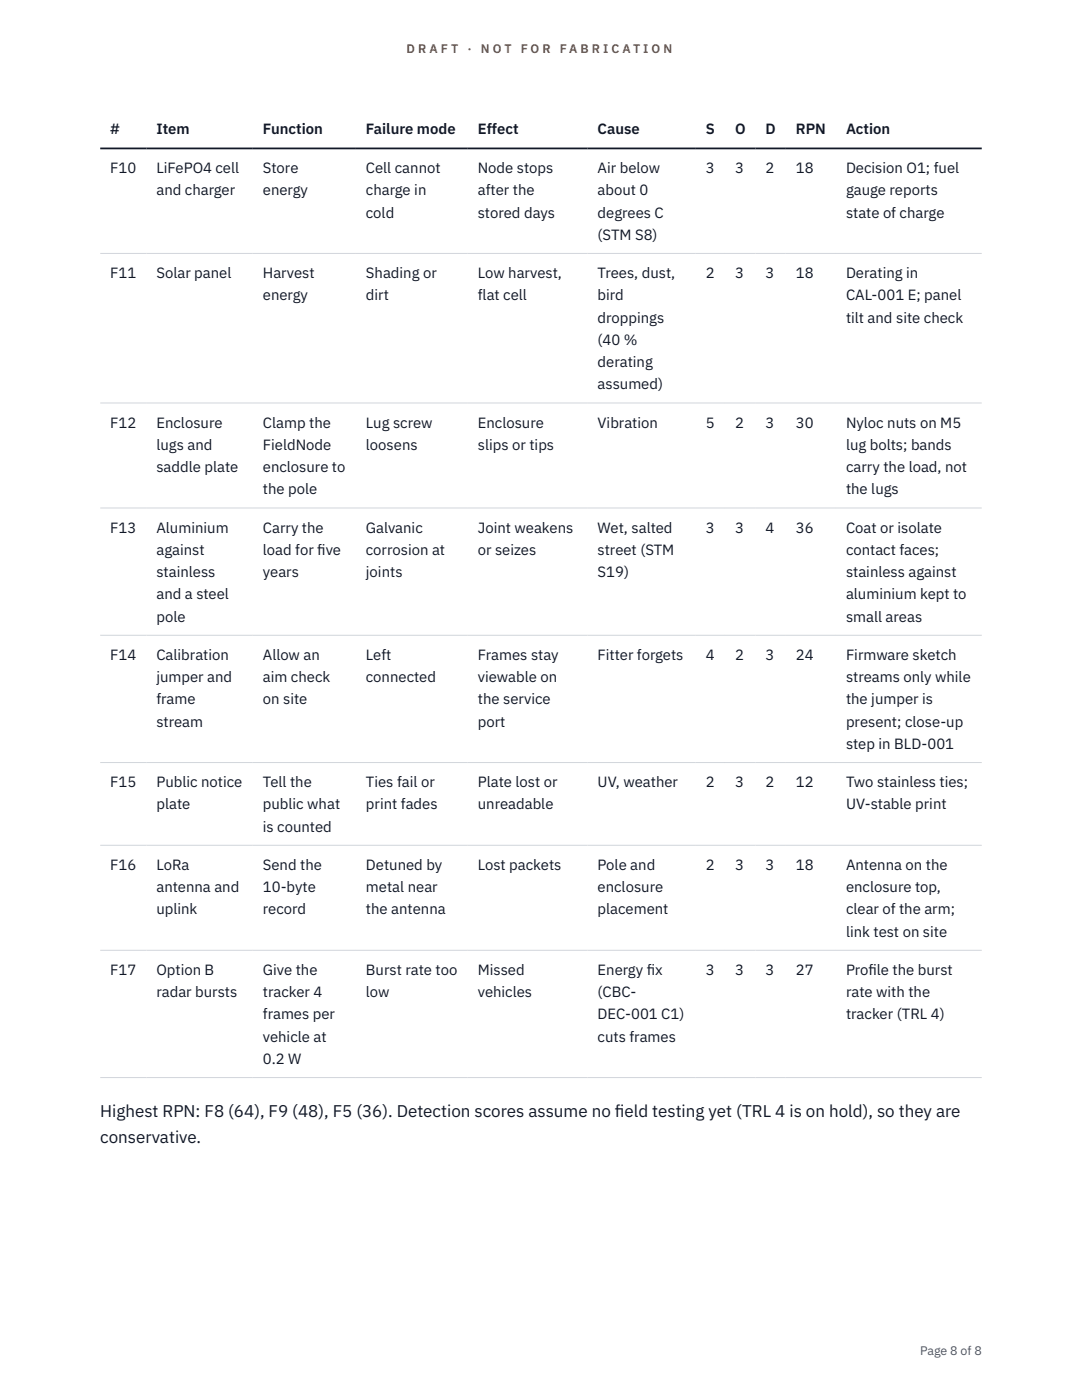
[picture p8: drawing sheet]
<svg xmlns="http://www.w3.org/2000/svg" width="216mm" height="279mm" viewBox="0 0 216 279" stroke-linecap="round" stroke-linejoin="round" font-family="sans-serif">
<defs><g id="words">
<g font-size="3.4" fill="#111827">
<text x="20" y="223">Highest RPN: F8 (64), F9 (48), F5 (36). Detection scores assume no f</text>
<text x="122.7" y="223">ield testing yet (TRL 4 is on hold), so they are</text>
<text x="20" y="228">conservative.</text>
</g>
<g font-size="3" fill="#111827">
<text x="22" y="26.8">#</text>
<text x="31.2" y="26.8">Item</text>
<text x="52.5" y="26.8">Function</text>
<text x="73" y="26.8">Failure mode</text>
<text x="95.3" y="26.8">Effect</text>
<text x="119.2" y="26.8">Cause</text>
<text x="140.9" y="26.8">S</text>
<text x="146.7" y="26.8">O</text>
<text x="152.8" y="26.8">D</text>
<text x="158.8" y="26.8">RPN</text>
<text x="168.8" y="26.8">Action</text>
<text x="22" y="34.5">F10</text>
<text x="31.2" y="34.5">LiFePO4 cell</text>
<text x="52.5" y="34.5">Store</text>
<text x="73" y="34.5">Cell cannot</text>
<text x="95.3" y="34.5">Node stops</text>
<text x="119.2" y="34.5">Air below</text>
<text x="140.9" y="34.5">3</text>
<text x="146.7" y="34.5">3</text>
<text x="152.8" y="34.5">2</text>
<text x="158.8" y="34.5">18</text>
<text x="168.8" y="34.5">Decision O1; fuel</text>
<text x="31.2" y="39">and charger</text>
<text x="52.5" y="39">energy</text>
<text x="73" y="39">charge in</text>
<text x="95.3" y="39">after the</text>
<text x="119.2" y="39">about 0</text>
<text x="168.8" y="39">gauge reports</text>
<text x="73" y="43.4">cold</text>
<text x="95.3" y="43.4">stored days</text>
<text x="119.2" y="43.4">degrees C</text>
<text x="119.2" y="47.9">(STM S8)</text>
<text x="168.8" y="43.4">state of charge</text>
<text x="22" y="55.5">F11</text>
<text x="31.2" y="55.5">Solar panel</text>
<text x="52.5" y="55.5">Harvest</text>
<text x="52.5" y="59.9">energy</text>
<text x="73" y="55.5">Shading or</text>
<text x="73" y="59.9">dirt</text>
<text x="95.3" y="55.5">Low harvest,</text>
<text x="95.3" y="59.9">flat cell</text>
<text x="119.2" y="55.5">Trees, dust,</text>
<text x="119.2" y="59.9">bird</text>
<text x="140.9" y="55.5">2</text>
<text x="146.7" y="55.5">3</text>
<text x="152.8" y="55.5">3</text>
<text x="158.8" y="55.5">18</text>
<text x="168.8" y="55.5">Derating in</text>
<text x="168.8" y="59.9">CAL-001 E; panel</text>
<text x="119.2" y="64.4">droppings</text>
<text x="168.8" y="64.4">tilt and site check</text>
<text x="119.2" y="68.8">(40 %</text>
<text x="119.2" y="73.3">derating</text>
<text x="119.2" y="77.7">assumed)</text>
<text x="22" y="85.3">F12</text>
<text x="31.2" y="85.3">Enclosure</text>
<text x="31.2" y="89.8">lugs and</text>
<text x="52.5" y="85.3">Clamp the</text>
<text x="52.5" y="89.8">FieldNode</text>
<text x="73" y="85.3">Lug screw</text>
<text x="73" y="89.8">loosens</text>
<text x="95.3" y="85.3">Enclosure</text>
<text x="95.3" y="89.8">slips or tips</text>
<text x="119.2" y="85.3">Vibration</text>
<text x="140.9" y="85.3">5</text>
<text x="146.7" y="85.3">2</text>
<text x="152.8" y="85.3">3</text>
<text x="158.8" y="85.3">30</text>
<text x="168.8" y="85.3">Nyloc nuts on M5</text>
<text x="168.8" y="89.8">lug bolts; bands</text>
<text x="31.2" y="94.2">saddle plate</text>
<text x="52.5" y="94.2">enclosure to</text>
<text x="168.8" y="94.2">carry the load, not</text>
<text x="52.5" y="98.7">the pole</text>
<text x="168.8" y="98.7">the lugs</text>
<text x="22" y="106.3">F13</text>
<text x="31.2" y="106.3">Aluminium</text>
<text x="52.5" y="106.3">Carry the</text>
<text x="73" y="106.3">Galvanic</text>
<text x="95.3" y="106.3">Joint weakens</text>
<text x="119.2" y="106.3">Wet, salted</text>
<text x="140.9" y="106.3">3</text>
<text x="146.7" y="106.3">3</text>
<text x="152.8" y="106.3">4</text>
<text x="158.8" y="106.3">36</text>
<text x="168.8" y="106.3">Coat or isolate</text>
<text x="31.2" y="110.7">against</text>
<text x="52.5" y="110.7">load for f</text>
<text x="63.3" y="110.7">ive</text>
<text x="73" y="110.7">corrosion at</text>
<text x="95.3" y="110.7">or seizes</text>
<text x="119.2" y="110.7">street (STM</text>
<text x="168.8" y="110.7">contact faces;</text>
<text x="31.2" y="115.2">stainless</text>
<text x="31.2" y="119.6">and a steel</text>
<text x="52.5" y="115.2">years</text>
<text x="73" y="115.2">joints</text>
<text x="119.2" y="115.2">S19)</text>
<text x="168.8" y="115.2">stainless against</text>
<text x="168.8" y="119.6">aluminium kept to</text>
<text x="31.2" y="124.1">pole</text>
<text x="168.8" y="124.1">small areas</text>
<text x="22" y="131.7">F14</text>
<text x="31.2" y="131.7">Calibration</text>
<text x="52.5" y="131.7">Allow an</text>
<text x="73" y="131.7">Left</text>
<text x="95.3" y="131.7">Frames stay</text>
<text x="119.2" y="131.7">Fitter forgets</text>
<text x="140.9" y="131.7">4</text>
<text x="146.7" y="131.7">2</text>
<text x="152.8" y="131.7">3</text>
<text x="158.8" y="131.7">24</text>
<text x="168.8" y="131.7">Firmware sketch</text>
<text x="31.2" y="136.1">jumper and</text>
<text x="52.5" y="136.1">aim check</text>
<text x="73" y="136.1">connected</text>
<text x="95.3" y="136.1">viewable on</text>
<text x="168.8" y="136.1">streams only while</text>
<text x="31.2" y="140.6">frame</text>
<text x="52.5" y="140.6">on site</text>
<text x="95.3" y="140.6">the service</text>
<text x="168.8" y="140.6">the jumper is</text>
<text x="31.2" y="145">stream</text>
<text x="95.3" y="145">port</text>
<text x="168.8" y="145">present; close-up</text>
<text x="168.8" y="149.5">step in BLD-001</text>
<text x="22" y="157.1">F15</text>
<text x="31.2" y="157.1">Public notice</text>
<text x="31.2" y="161.6">plate</text>
<text x="52.5" y="157.1">Tell the</text>
<text x="52.5" y="161.6">public what</text>
<text x="73" y="157.1">Ties fail or</text>
<text x="73" y="161.6">print fades</text>
<text x="95.3" y="157.1">Plate lost or</text>
<text x="95.3" y="161.6">unreadable</text>
<text x="119.2" y="157.1">UV, weather</text>
<text x="140.9" y="157.1">2</text>
<text x="146.7" y="157.1">3</text>
<text x="152.8" y="157.1">2</text>
<text x="158.8" y="157.1">12</text>
<text x="168.8" y="157.1">Two stainless ties;</text>
<text x="168.8" y="161.6">UV-stable print</text>
<text x="52.5" y="166">is counted</text>
<text x="22" y="173.6">F16</text>
<text x="31.2" y="173.6">LoRa</text>
<text x="52.5" y="173.6">Send the</text>
<text x="73" y="173.6">Detuned by</text>
<text x="95.3" y="173.6">Lost packets</text>
<text x="119.2" y="173.6">Pole and</text>
<text x="140.9" y="173.6">2</text>
<text x="146.7" y="173.6">3</text>
<text x="152.8" y="173.6">3</text>
<text x="158.8" y="173.6">18</text>
<text x="168.8" y="173.6">Antenna on the</text>
<text x="31.2" y="178.1">antenna and</text>
<text x="52.5" y="178.1">10-byte</text>
<text x="73" y="178.1">metal near</text>
<text x="119.2" y="178.1">enclosure</text>
<text x="168.8" y="178.1">enclosure top,</text>
<text x="31.2" y="182.5">uplink</text>
<text x="52.5" y="182.5">record</text>
<text x="73" y="182.5">the antenna</text>
<text x="119.2" y="182.5">placement</text>
<text x="168.8" y="182.5">clear of the arm;</text>
<text x="168.8" y="187">link test on site</text>
<text x="22" y="194.6">F17</text>
<text x="31.2" y="194.6">Option B</text>
<text x="52.5" y="194.6">Give the</text>
<text x="73" y="194.6">Burst rate too</text>
<text x="95.3" y="194.6">Missed</text>
<text x="119.2" y="194.6">Energy f</text>
<text x="129.1" y="194.6">ix</text>
<text x="140.9" y="194.6">3</text>
<text x="146.7" y="194.6">3</text>
<text x="152.8" y="194.6">3</text>
<text x="158.8" y="194.6">27</text>
<text x="168.8" y="194.6">Prof</text>
<text x="173.3" y="194.6">ile the burst</text>
<text x="31.2" y="199">radar bursts</text>
<text x="52.5" y="199">tracker 4</text>
<text x="52.5" y="203.5">frames per</text>
<text x="73" y="199">low</text>
<text x="95.3" y="199">vehicles</text>
<text x="119.2" y="199">(CBC-</text>
<text x="119.2" y="203.5">DEC-001 C1)</text>
<text x="168.8" y="199">rate with the</text>
<text x="168.8" y="203.5">tracker (TRL 4)</text>
<text x="52.5" y="207.9">vehicle at</text>
<text x="119.2" y="207.9">cuts frames</text>
<text x="52.5" y="212.4">0.2 W</text>
</g>
<g font-size="2.5" fill="#b45309">
<text x="81.1" y="10.5">D R A F T</text>
<text x="93.3" y="10.5">·</text>
<text x="95.9" y="10.5">N O T</text>
<text x="103.9" y="10.5">F O R</text>
<text x="111.7" y="10.5">F A B R I C A T I O N</text>
</g>
<text font-size="2.5" fill="#4b5563" x="183.6" y="270.3">Page 8 of 8</text>
</g></defs>
<path d="M20 50.6h175.9M20 80.4h175.9M20 101.4h175.9M20 126.8h175.9M20 152.2h175.9M20 168.7h175.9M20 189.7h175.9M20 215.1h175.9" fill="none" stroke="#d1d5db" stroke-width=".2"/>
<path d="M20 29.6h175.9" fill="none" stroke="#111827" stroke-width=".35"/>
<use href="#words"/>
</svg>
